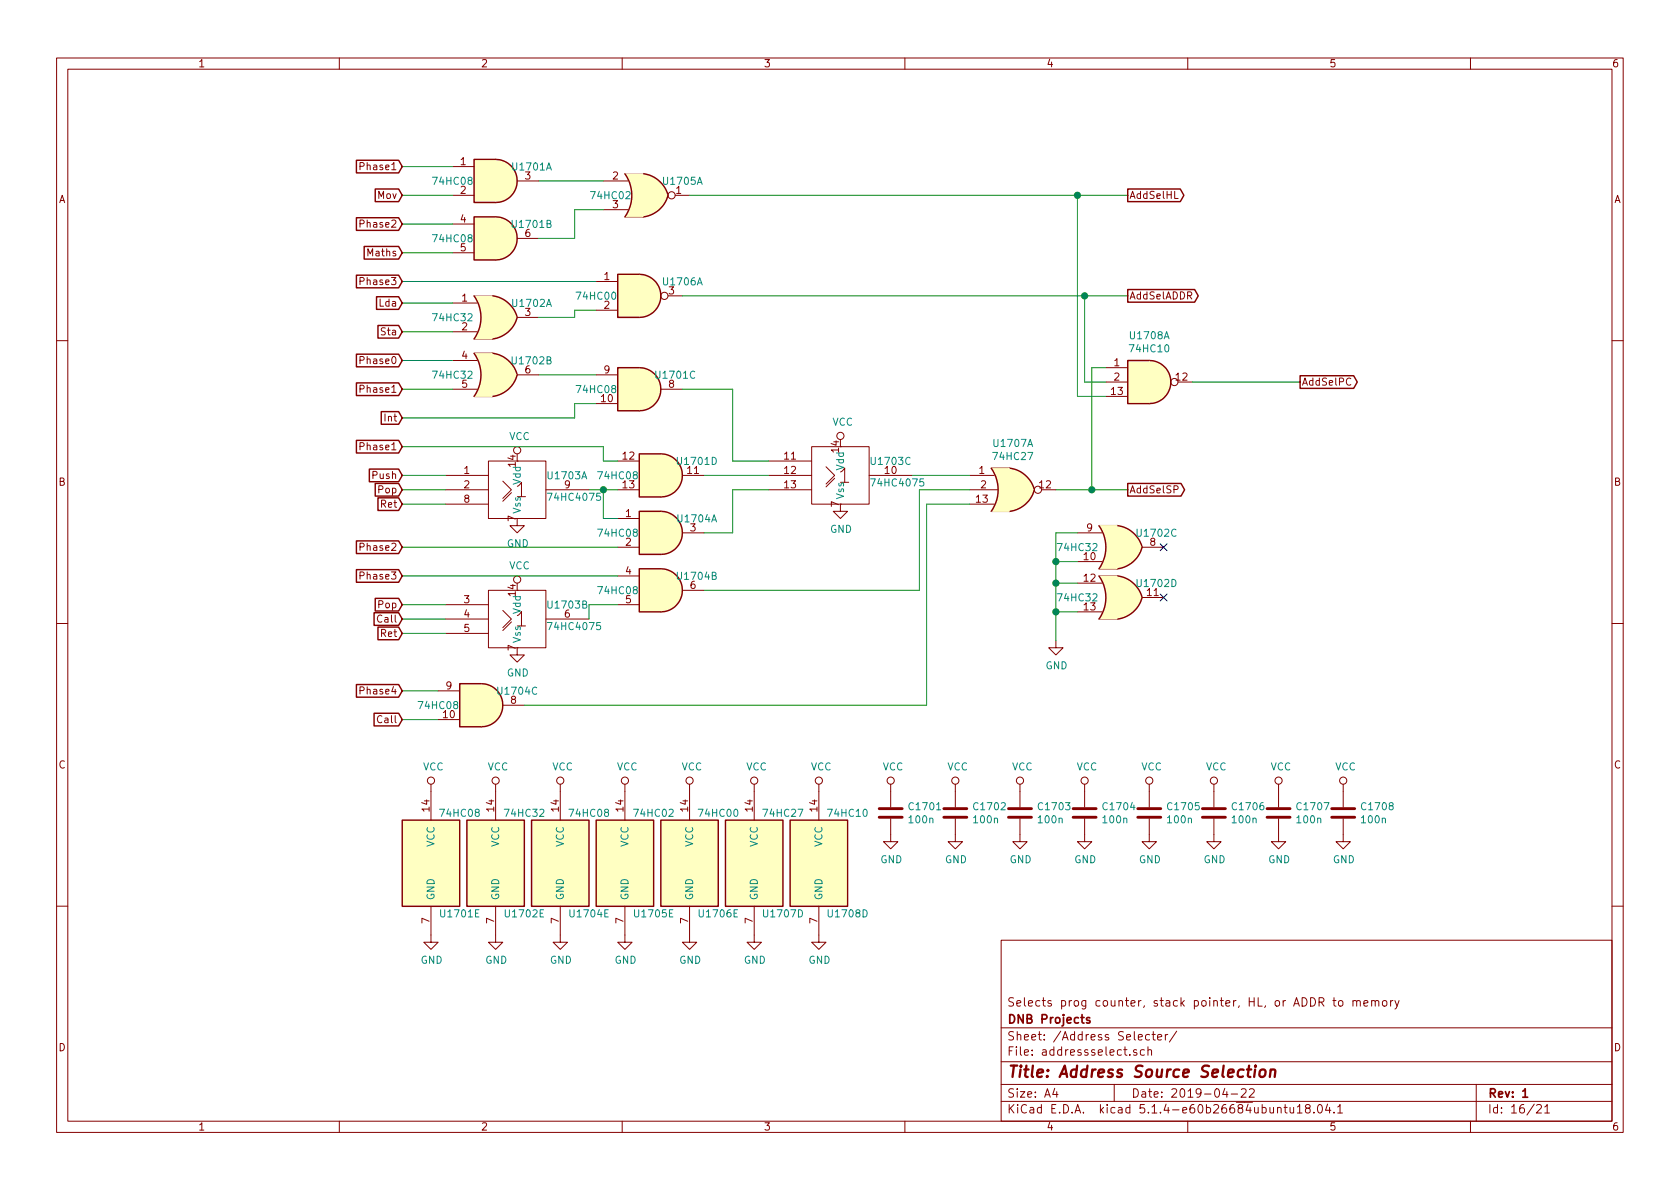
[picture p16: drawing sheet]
EESchema Schematic File Version 4
LIBS:cisc-8-cache
EELAYER 30 0
EELAYER END
$Descr A4 11693 8268
encoding utf-8
Sheet 17 21
Title "Address Source Selection"
Date "2019-04-22"
Rev "1"
Comp "DNB Projects"
Comment1 "Selects prog counter, stack pointer, HL, or ADDR to memory"
Comment2 ""
Comment3 ""
Comment4 ""
$EndDescr
$Comp
L cisc-8-rescue:74LS08-74xx U1701
U 1 1
P 3450 1250
F 0 "U1701" H 3700 1350 50  0000 C CNN
F 1 "74HC08" H 3150 1250 50  0000 C CNN
F 2 "Package_SO:SOIC-14_3.9x8.7mm_P1.27mm" H 3450 1250 50  0001 C CNN
F 3 "http://www.ti.com/lit/gpn/sn74LS08" H 3450 1250 50  0001 C CNN
	1    3450 1250
	1    0    0    -1  
$EndComp
$Comp
L cisc-8-rescue:74LS08-74xx U1701
U 2 1
P 3450 1650
F 0 "U1701" H 3700 1750 50  0000 C CNN
F 1 "74HC08" H 3150 1650 50  0000 C CNN
F 2 "Package_SO:SOIC-14_3.9x8.7mm_P1.27mm" H 3450 1650 50  0001 C CNN
F 3 "http://www.ti.com/lit/gpn/sn74LS08" H 3450 1650 50  0001 C CNN
	2    3450 1650
	1    0    0    -1  
$EndComp
$Comp
L cisc-8-rescue:7402-74xx U1705
U 1 1
P 4500 1350
F 0 "U1705" H 4750 1450 50  0000 C CNN
F 1 "74HC02" H 4250 1350 50  0000 C CNN
F 2 "Package_SO:SOIC-14_3.9x8.7mm_P1.27mm" H 4500 1350 50  0001 C CNN
F 3 "http://www.ti.com/lit/gpn/sn7402" H 4500 1350 50  0001 C CNN
	1    4500 1350
	1    0    0    -1  
$EndComp
$Comp
L cisc-8-rescue:74LS32-74xx U1702
U 1 1
P 3450 2200
F 0 "U1702" H 3700 2300 50  0000 C CNN
F 1 "74HC32" H 3150 2200 50  0000 C CNN
F 2 "Package_SO:SOIC-14_3.9x8.7mm_P1.27mm" H 3450 2200 50  0001 C CNN
F 3 "http://www.ti.com/lit/gpn/sn74LS32" H 3450 2200 50  0001 C CNN
	1    3450 2200
	1    0    0    -1  
$EndComp
$Comp
L cisc-8-rescue:74HC00-74xx U1706
U 1 1
P 4450 2050
F 0 "U1706" H 4750 2150 50  0000 C CNN
F 1 "74HC00" H 4150 2050 50  0000 C CNN
F 2 "Package_SO:SOIC-14_3.9x8.7mm_P1.27mm" H 4450 2050 50  0001 C CNN
F 3 "http://www.ti.com/lit/gpn/sn74hc00" H 4450 2050 50  0001 C CNN
	1    4450 2050
	1    0    0    -1  
$EndComp
$Comp
L cisc-8-rescue:74LS08-74xx U1701
U 3 1
P 4450 2700
F 0 "U1701" H 4700 2800 50  0000 C CNN
F 1 "74HC08" H 4150 2700 50  0000 C CNN
F 2 "Package_SO:SOIC-14_3.9x8.7mm_P1.27mm" H 4450 2700 50  0001 C CNN
F 3 "http://www.ti.com/lit/gpn/sn74LS08" H 4450 2700 50  0001 C CNN
	3    4450 2700
	1    0    0    -1  
$EndComp
$Comp
L cisc-8-rescue:74LS08-74xx U1701
U 4 1
P 4600 3300
F 0 "U1701" H 4850 3400 50  0000 C CNN
F 1 "74HC08" H 4300 3300 50  0000 C CNN
F 2 "Package_SO:SOIC-14_3.9x8.7mm_P1.27mm" H 4600 3300 50  0001 C CNN
F 3 "http://www.ti.com/lit/gpn/sn74LS08" H 4600 3300 50  0001 C CNN
	4    4600 3300
	1    0    0    -1  
$EndComp
$Comp
L cisc-8-rescue:74LS08-74xx U1704
U 1 1
P 4600 3700
F 0 "U1704" H 4850 3800 50  0000 C CNN
F 1 "74HC08" H 4300 3700 50  0000 C CNN
F 2 "Package_SO:SOIC-14_3.9x8.7mm_P1.27mm" H 4600 3700 50  0001 C CNN
F 3 "http://www.ti.com/lit/gpn/sn74LS08" H 4600 3700 50  0001 C CNN
	1    4600 3700
	1    0    0    -1  
$EndComp
$Comp
L cisc-8-rescue:74LS08-74xx U1704
U 2 1
P 4600 4100
F 0 "U1704" H 4850 4200 50  0000 C CNN
F 1 "74HC08" H 4300 4100 50  0000 C CNN
F 2 "Package_SO:SOIC-14_3.9x8.7mm_P1.27mm" H 4600 4100 50  0001 C CNN
F 3 "http://www.ti.com/lit/gpn/sn74LS08" H 4600 4100 50  0001 C CNN
	2    4600 4100
	1    0    0    -1  
$EndComp
$Comp
L cisc-8-rescue:74LS32-74xx U1702
U 2 1
P 3450 2600
F 0 "U1702" H 3700 2700 50  0000 C CNN
F 1 "74HC32" H 3150 2600 50  0000 C CNN
F 2 "Package_SO:SOIC-14_3.9x8.7mm_P1.27mm" H 3450 2600 50  0001 C CNN
F 3 "http://www.ti.com/lit/gpn/sn74LS32" H 3450 2600 50  0001 C CNN
	2    3450 2600
	1    0    0    -1  
$EndComp
$Comp
L cisc-8-rescue:4075-4xxx_IEEE U1703
U 1 1
P 3600 3400
F 0 "U1703" H 3800 3500 50  0000 L CNN
F 1 "74HC4075" H 3800 3350 50  0000 L CNN
F 2 "Package_SO:SOIC-14_3.9x8.7mm_P1.27mm" H 3600 3400 50  0001 C CNN
F 3 "" H 3600 3400 50  0001 C CNN
	1    3600 3400
	1    0    0    -1  
$EndComp
$Comp
L cisc-8-rescue:4075-4xxx_IEEE U1703
U 2 1
P 3600 4300
F 0 "U1703" H 3800 4400 50  0000 L CNN
F 1 "74HC4075" H 3800 4250 50  0000 L CNN
F 2 "Package_SO:SOIC-14_3.9x8.7mm_P1.27mm" H 3600 4300 50  0001 C CNN
F 3 "" H 3600 4300 50  0001 C CNN
	2    3600 4300
	1    0    0    -1  
$EndComp
$Comp
L cisc-8-rescue:4075-4xxx_IEEE U1703
U 3 1
P 5850 3300
F 0 "U1703" H 6050 3400 50  0000 L CNN
F 1 "74HC4075" H 6050 3250 50  0000 L CNN
F 2 "Package_SO:SOIC-14_3.9x8.7mm_P1.27mm" H 5850 3300 50  0001 C CNN
F 3 "" H 5850 3300 50  0001 C CNN
	3    5850 3300
	1    0    0    -1  
$EndComp
$Comp
L cisc-8-rescue:74LS08-74xx U1704
U 3 1
P 3350 4900
F 0 "U1704" H 3600 5000 50  0000 C CNN
F 1 "74HC08" H 3050 4900 50  0000 C CNN
F 2 "Package_SO:SOIC-14_3.9x8.7mm_P1.27mm" H 3350 4900 50  0001 C CNN
F 3 "http://www.ti.com/lit/gpn/sn74LS08" H 3350 4900 50  0001 C CNN
	3    3350 4900
	1    0    0    -1  
$EndComp
$Comp
L cisc-8-rescue:74LS27-74xx U1707
U 1 1
P 7050 3400
F 0 "U1707" H 7050 3725 50  0000 C CNN
F 1 "74HC27" H 7050 3634 50  0000 C CNN
F 2 "Package_SO:SOIC-14_3.9x8.7mm_P1.27mm" H 7050 3400 50  0001 C CNN
F 3 "http://www.ti.com/lit/gpn/sn74LS27" H 7050 3400 50  0001 C CNN
	1    7050 3400
	1    0    0    -1  
$EndComp
$Comp
L cisc-8-rescue:VCC-power #PWR01705
U 1 1
P 3600 3200
F 0 "#PWR01705" H 3600 3050 50  0001 C CNN
F 1 "VCC" H 3617 3373 50  0000 C CNN
F 2 "" H 3600 3200 50  0001 C CNN
F 3 "" H 3600 3200 50  0001 C CNN
	1    3600 3200
	1    0    0    -1  
$EndComp
$Comp
L cisc-8-rescue:VCC-power #PWR01707
U 1 1
P 3600 4100
F 0 "#PWR01707" H 3600 3950 50  0001 C CNN
F 1 "VCC" H 3617 4273 50  0000 C CNN
F 2 "" H 3600 4100 50  0001 C CNN
F 3 "" H 3600 4100 50  0001 C CNN
	1    3600 4100
	1    0    0    -1  
$EndComp
$Comp
L cisc-8-rescue:VCC-power #PWR01717
U 1 1
P 5850 3100
F 0 "#PWR01717" H 5850 2950 50  0001 C CNN
F 1 "VCC" H 5867 3273 50  0000 C CNN
F 2 "" H 5850 3100 50  0001 C CNN
F 3 "" H 5850 3100 50  0001 C CNN
	1    5850 3100
	1    0    0    -1  
$EndComp
$Comp
L cisc-8-rescue:GND-power #PWR01718
U 1 1
P 5850 3500
F 0 "#PWR01718" H 5850 3250 50  0001 C CNN
F 1 "GND" H 5855 3327 50  0000 C CNN
F 2 "" H 5850 3500 50  0001 C CNN
F 3 "" H 5850 3500 50  0001 C CNN
	1    5850 3500
	1    0    0    -1  
$EndComp
$Comp
L cisc-8-rescue:GND-power #PWR01706
U 1 1
P 3600 3600
F 0 "#PWR01706" H 3600 3350 50  0001 C CNN
F 1 "GND" H 3605 3427 50  0000 C CNN
F 2 "" H 3600 3600 50  0001 C CNN
F 3 "" H 3600 3600 50  0001 C CNN
	1    3600 3600
	1    0    0    -1  
$EndComp
$Comp
L cisc-8-rescue:GND-power #PWR01708
U 1 1
P 3600 4500
F 0 "#PWR01708" H 3600 4250 50  0001 C CNN
F 1 "GND" H 3605 4327 50  0000 C CNN
F 2 "" H 3600 4500 50  0001 C CNN
F 3 "" H 3600 4500 50  0001 C CNN
	1    3600 4500
	1    0    0    -1  
$EndComp
Text GLabel 2800 1150 0    50   Input ~ 0
Phase1
Text GLabel 2800 1350 0    50   Input ~ 0
Mov
Text GLabel 2800 1550 0    50   Input ~ 0
Phase2
Text GLabel 2800 1750 0    50   Input ~ 0
Maths
Text GLabel 2800 1950 0    50   Input ~ 0
Phase3
Text GLabel 2800 2100 0    50   Input ~ 0
Lda
Text GLabel 2800 2300 0    50   Input ~ 0
Sta
Wire Wire Line
	2800 1150 3150 1150
Wire Wire Line
	3150 1350 2800 1350
Wire Wire Line
	3150 1550 2800 1550
Wire Wire Line
	3150 1750 2800 1750
Wire Wire Line
	3750 1250 4200 1250
Wire Wire Line
	3750 1650 4000 1650
Wire Wire Line
	4000 1650 4000 1450
Wire Wire Line
	4000 1450 4200 1450
Wire Wire Line
	2800 1950 4150 1950
Wire Wire Line
	2800 2100 3150 2100
Wire Wire Line
	2800 2300 3150 2300
Wire Wire Line
	3750 2200 4000 2200
Wire Wire Line
	4000 2200 4000 2150
Wire Wire Line
	4000 2150 4150 2150
Text GLabel 2800 2500 0    50   Input ~ 0
Phase0
Text GLabel 2800 2700 0    50   Input ~ 0
Phase1
Wire Wire Line
	2800 2500 3150 2500
Wire Wire Line
	2800 2700 3150 2700
Wire Wire Line
	3750 2600 4150 2600
Text GLabel 2800 2900 0    50   Input ~ 0
Int
Wire Wire Line
	2800 2900 4000 2900
Wire Wire Line
	4000 2900 4000 2800
Wire Wire Line
	4000 2800 4150 2800
Text GLabel 2800 3100 0    50   Input ~ 0
Phase1
Text GLabel 2800 3300 0    50   Input ~ 0
Push
Text GLabel 2800 3400 0    50   Input ~ 0
Pop
Text GLabel 2800 3500 0    50   Input ~ 0
Ret
Wire Wire Line
	2800 3100 4200 3100
Wire Wire Line
	4200 3100 4200 3200
Wire Wire Line
	4200 3200 4300 3200
Wire Wire Line
	2800 3500 3100 3500
Wire Wire Line
	2800 3400 3100 3400
Wire Wire Line
	2800 3300 3100 3300
Wire Wire Line
	4300 3400 4200 3400
Text GLabel 2800 3800 0    50   Input ~ 0
Phase2
Wire Wire Line
	4300 3600 4200 3600
Wire Wire Line
	2800 3800 4300 3800
Text GLabel 2800 4200 0    50   Input ~ 0
Pop
Text GLabel 2800 4300 0    50   Input ~ 0
Call
Text GLabel 2800 4400 0    50   Input ~ 0
Ret
Text GLabel 2800 4000 0    50   Input ~ 0
Phase3
Wire Wire Line
	2800 4000 4300 4000
Wire Wire Line
	4300 4200 4100 4200
Wire Wire Line
	4100 4200 4100 4300
Wire Wire Line
	3100 4200 2800 4200
Wire Wire Line
	3100 4300 2800 4300
Wire Wire Line
	3100 4400 2800 4400
Text GLabel 2800 4800 0    50   Input ~ 0
Phase4
Text GLabel 2800 5000 0    50   Input ~ 0
Call
Wire Wire Line
	2800 4800 3050 4800
Wire Wire Line
	3050 5000 2800 5000
Wire Wire Line
	4900 3300 5350 3300
Wire Wire Line
	5350 3200 5100 3200
Wire Wire Line
	5100 3200 5100 2700
Wire Wire Line
	5100 2700 4750 2700
Wire Wire Line
	5350 3400 5100 3400
Wire Wire Line
	5100 3400 5100 3700
Wire Wire Line
	5100 3700 4900 3700
Wire Wire Line
	6750 3300 6350 3300
Wire Wire Line
	6750 3400 6400 3400
Wire Wire Line
	6400 3400 6400 4100
Wire Wire Line
	6400 4100 4900 4100
Wire Wire Line
	6750 3500 6450 3500
Wire Wire Line
	6450 3500 6450 4900
Wire Wire Line
	6450 4900 3650 4900
Text GLabel 7850 1350 2    50   Output ~ 0
AddSelHL
Text GLabel 7850 2050 2    50   Output ~ 0
AddSelADDR
Wire Wire Line
	4200 3600 4200 3400
Connection ~ 4200 3400
Wire Wire Line
	4200 3400 4100 3400
Text GLabel 7850 3400 2    50   Output ~ 0
AddSelSP
Wire Wire Line
	7850 1350 7500 1350
Wire Wire Line
	7850 2050 7550 2050
Wire Wire Line
	7850 3400 7600 3400
Wire Wire Line
	7700 2550 7600 2550
Wire Wire Line
	7600 2550 7600 3400
Connection ~ 7600 3400
Wire Wire Line
	7600 3400 7350 3400
Wire Wire Line
	7700 2650 7550 2650
Wire Wire Line
	7550 2650 7550 2050
Connection ~ 7550 2050
Wire Wire Line
	7550 2050 4750 2050
Wire Wire Line
	7700 2750 7500 2750
Wire Wire Line
	7500 2750 7500 1350
Connection ~ 7500 1350
Wire Wire Line
	7500 1350 4800 1350
Text GLabel 9050 2650 2    50   Output ~ 0
AddSelPC
Wire Wire Line
	8300 2650 9050 2650
$Comp
L cisc-8-rescue:74LS10-74xx U1708
U 1 1
P 8000 2650
F 0 "U1708" H 8000 2975 50  0000 C CNN
F 1 "74HC10" H 8000 2884 50  0000 C CNN
F 2 "Package_SO:SOIC-14_3.9x8.7mm_P1.27mm" H 8000 2650 50  0001 C CNN
F 3 "http://www.ti.com/lit/gpn/sn74LS10" H 8000 2650 50  0001 C CNN
	1    8000 2650
	1    0    0    -1  
$EndComp
$Comp
L cisc-8-rescue:74LS08-74xx U1701
U 5 1
P 3000 6000
F 0 "U1701" H 3200 5650 50  0000 C CNN
F 1 "74HC08" H 3200 6350 50  0000 C CNN
F 2 "Package_SO:SOIC-14_3.9x8.7mm_P1.27mm" H 3000 6000 50  0001 C CNN
F 3 "http://www.ti.com/lit/gpn/sn74LS08" H 3000 6000 50  0001 C CNN
	5    3000 6000
	1    0    0    -1  
$EndComp
$Comp
L cisc-8-rescue:74LS32-74xx U1702
U 5 1
P 3450 6000
F 0 "U1702" H 3650 5650 50  0000 C CNN
F 1 "74HC32" H 3650 6350 50  0000 C CNN
F 2 "Package_SO:SOIC-14_3.9x8.7mm_P1.27mm" H 3450 6000 50  0001 C CNN
F 3 "http://www.ti.com/lit/gpn/sn74LS32" H 3450 6000 50  0001 C CNN
	5    3450 6000
	1    0    0    -1  
$EndComp
$Comp
L cisc-8-rescue:7402-74xx U1705
U 5 1
P 4350 6000
F 0 "U1705" H 4550 5650 50  0000 C CNN
F 1 "74HC02" H 4550 6350 50  0000 C CNN
F 2 "Package_SO:SOIC-14_3.9x8.7mm_P1.27mm" H 4350 6000 50  0001 C CNN
F 3 "http://www.ti.com/lit/gpn/sn7402" H 4350 6000 50  0001 C CNN
	5    4350 6000
	1    0    0    -1  
$EndComp
$Comp
L cisc-8-rescue:VCC-power #PWR01701
U 1 1
P 3000 5500
F 0 "#PWR01701" H 3000 5350 50  0001 C CNN
F 1 "VCC" H 3017 5673 50  0000 C CNN
F 2 "" H 3000 5500 50  0001 C CNN
F 3 "" H 3000 5500 50  0001 C CNN
	1    3000 5500
	1    0    0    -1  
$EndComp
$Comp
L cisc-8-rescue:VCC-power #PWR01703
U 1 1
P 3450 5500
F 0 "#PWR01703" H 3450 5350 50  0001 C CNN
F 1 "VCC" H 3467 5673 50  0000 C CNN
F 2 "" H 3450 5500 50  0001 C CNN
F 3 "" H 3450 5500 50  0001 C CNN
	1    3450 5500
	1    0    0    -1  
$EndComp
$Comp
L cisc-8-rescue:VCC-power #PWR01709
U 1 1
P 4350 5500
F 0 "#PWR01709" H 4350 5350 50  0001 C CNN
F 1 "VCC" H 4367 5673 50  0000 C CNN
F 2 "" H 4350 5500 50  0001 C CNN
F 3 "" H 4350 5500 50  0001 C CNN
	1    4350 5500
	1    0    0    -1  
$EndComp
$Comp
L cisc-8-rescue:VCC-power #PWR01711
U 1 1
P 3900 5500
F 0 "#PWR01711" H 3900 5350 50  0001 C CNN
F 1 "VCC" H 3917 5673 50  0000 C CNN
F 2 "" H 3900 5500 50  0001 C CNN
F 3 "" H 3900 5500 50  0001 C CNN
	1    3900 5500
	1    0    0    -1  
$EndComp
$Comp
L cisc-8-rescue:VCC-power #PWR01713
U 1 1
P 5250 5500
F 0 "#PWR01713" H 5250 5350 50  0001 C CNN
F 1 "VCC" H 5267 5673 50  0000 C CNN
F 2 "" H 5250 5500 50  0001 C CNN
F 3 "" H 5250 5500 50  0001 C CNN
	1    5250 5500
	1    0    0    -1  
$EndComp
$Comp
L cisc-8-rescue:VCC-power #PWR01715
U 1 1
P 5700 5500
F 0 "#PWR01715" H 5700 5350 50  0001 C CNN
F 1 "VCC" H 5717 5673 50  0000 C CNN
F 2 "" H 5700 5500 50  0001 C CNN
F 3 "" H 5700 5500 50  0001 C CNN
	1    5700 5500
	1    0    0    -1  
$EndComp
$Comp
L cisc-8-rescue:GND-power #PWR01702
U 1 1
P 3000 6500
F 0 "#PWR01702" H 3000 6250 50  0001 C CNN
F 1 "GND" H 3005 6327 50  0000 C CNN
F 2 "" H 3000 6500 50  0001 C CNN
F 3 "" H 3000 6500 50  0001 C CNN
	1    3000 6500
	1    0    0    -1  
$EndComp
$Comp
L cisc-8-rescue:GND-power #PWR01704
U 1 1
P 3450 6500
F 0 "#PWR01704" H 3450 6250 50  0001 C CNN
F 1 "GND" H 3455 6327 50  0000 C CNN
F 2 "" H 3450 6500 50  0001 C CNN
F 3 "" H 3450 6500 50  0001 C CNN
	1    3450 6500
	1    0    0    -1  
$EndComp
$Comp
L cisc-8-rescue:GND-power #PWR01710
U 1 1
P 4350 6500
F 0 "#PWR01710" H 4350 6250 50  0001 C CNN
F 1 "GND" H 4355 6327 50  0000 C CNN
F 2 "" H 4350 6500 50  0001 C CNN
F 3 "" H 4350 6500 50  0001 C CNN
	1    4350 6500
	1    0    0    -1  
$EndComp
$Comp
L cisc-8-rescue:GND-power #PWR01712
U 1 1
P 3900 6500
F 0 "#PWR01712" H 3900 6250 50  0001 C CNN
F 1 "GND" H 3905 6327 50  0000 C CNN
F 2 "" H 3900 6500 50  0001 C CNN
F 3 "" H 3900 6500 50  0001 C CNN
	1    3900 6500
	1    0    0    -1  
$EndComp
$Comp
L cisc-8-rescue:GND-power #PWR01714
U 1 1
P 5250 6500
F 0 "#PWR01714" H 5250 6250 50  0001 C CNN
F 1 "GND" H 5255 6327 50  0000 C CNN
F 2 "" H 5250 6500 50  0001 C CNN
F 3 "" H 5250 6500 50  0001 C CNN
	1    5250 6500
	1    0    0    -1  
$EndComp
$Comp
L cisc-8-rescue:GND-power #PWR01716
U 1 1
P 5700 6500
F 0 "#PWR01716" H 5700 6250 50  0001 C CNN
F 1 "GND" H 5705 6327 50  0000 C CNN
F 2 "" H 5700 6500 50  0001 C CNN
F 3 "" H 5700 6500 50  0001 C CNN
	1    5700 6500
	1    0    0    -1  
$EndComp
$Comp
L cisc-8-rescue:C-Device C?
U 1 1
P 6200 5650
AR Path="/5D6667D6" Ref="C?"  Part="1" 
AR Path="/5C743CDA/5D6667D6" Ref="C?"  Part="1" 
AR Path="/5CD0322B/5D6667D6" Ref="C?"  Part="1" 
AR Path="/5DB6DFF1/5D6667D6" Ref="C?"  Part="1" 
AR Path="/5EA24B56/5D6667D6" Ref="C1701"  Part="1" 
F 0 "C1701" H 6315 5696 50  0000 L CNN
F 1 "100n" H 6315 5605 50  0000 L CNN
F 2 "Capacitor_SMD:C_0603_1608Metric" H 6238 5500 50  0001 C CNN
F 3 "~" H 6200 5650 50  0001 C CNN
	1    6200 5650
	1    0    0    -1  
$EndComp
$Comp
L cisc-8-rescue:VCC-power #PWR?
U 1 1
P 6200 5500
AR Path="/5D6667DD" Ref="#PWR?"  Part="1" 
AR Path="/5C743CDA/5D6667DD" Ref="#PWR?"  Part="1" 
AR Path="/5CD0322B/5D6667DD" Ref="#PWR?"  Part="1" 
AR Path="/5DB6DFF1/5D6667DD" Ref="#PWR?"  Part="1" 
AR Path="/5EA24B56/5D6667DD" Ref="#PWR01719"  Part="1" 
F 0 "#PWR01719" H 6200 5350 50  0001 C CNN
F 1 "VCC" H 6217 5673 50  0000 C CNN
F 2 "" H 6200 5500 50  0001 C CNN
F 3 "" H 6200 5500 50  0001 C CNN
	1    6200 5500
	1    0    0    -1  
$EndComp
$Comp
L cisc-8-rescue:GND-power #PWR?
U 1 1
P 6200 5800
AR Path="/5D6667E3" Ref="#PWR?"  Part="1" 
AR Path="/5C743CDA/5D6667E3" Ref="#PWR?"  Part="1" 
AR Path="/5CD0322B/5D6667E3" Ref="#PWR?"  Part="1" 
AR Path="/5DB6DFF1/5D6667E3" Ref="#PWR?"  Part="1" 
AR Path="/5EA24B56/5D6667E3" Ref="#PWR01720"  Part="1" 
F 0 "#PWR01720" H 6200 5550 50  0001 C CNN
F 1 "GND" H 6205 5627 50  0000 C CNN
F 2 "" H 6200 5800 50  0001 C CNN
F 3 "" H 6200 5800 50  0001 C CNN
	1    6200 5800
	1    0    0    -1  
$EndComp
$Comp
L cisc-8-rescue:C-Device C?
U 1 1
P 6650 5650
AR Path="/5D667D12" Ref="C?"  Part="1" 
AR Path="/5C743CDA/5D667D12" Ref="C?"  Part="1" 
AR Path="/5CD0322B/5D667D12" Ref="C?"  Part="1" 
AR Path="/5DB6DFF1/5D667D12" Ref="C?"  Part="1" 
AR Path="/5EA24B56/5D667D12" Ref="C1702"  Part="1" 
F 0 "C1702" H 6765 5696 50  0000 L CNN
F 1 "100n" H 6765 5605 50  0000 L CNN
F 2 "Capacitor_SMD:C_0603_1608Metric" H 6688 5500 50  0001 C CNN
F 3 "~" H 6650 5650 50  0001 C CNN
	1    6650 5650
	1    0    0    -1  
$EndComp
$Comp
L cisc-8-rescue:VCC-power #PWR?
U 1 1
P 6650 5500
AR Path="/5D667D19" Ref="#PWR?"  Part="1" 
AR Path="/5C743CDA/5D667D19" Ref="#PWR?"  Part="1" 
AR Path="/5CD0322B/5D667D19" Ref="#PWR?"  Part="1" 
AR Path="/5DB6DFF1/5D667D19" Ref="#PWR?"  Part="1" 
AR Path="/5EA24B56/5D667D19" Ref="#PWR01721"  Part="1" 
F 0 "#PWR01721" H 6650 5350 50  0001 C CNN
F 1 "VCC" H 6667 5673 50  0000 C CNN
F 2 "" H 6650 5500 50  0001 C CNN
F 3 "" H 6650 5500 50  0001 C CNN
	1    6650 5500
	1    0    0    -1  
$EndComp
$Comp
L cisc-8-rescue:GND-power #PWR?
U 1 1
P 6650 5800
AR Path="/5D667D1F" Ref="#PWR?"  Part="1" 
AR Path="/5C743CDA/5D667D1F" Ref="#PWR?"  Part="1" 
AR Path="/5CD0322B/5D667D1F" Ref="#PWR?"  Part="1" 
AR Path="/5DB6DFF1/5D667D1F" Ref="#PWR?"  Part="1" 
AR Path="/5EA24B56/5D667D1F" Ref="#PWR01722"  Part="1" 
F 0 "#PWR01722" H 6650 5550 50  0001 C CNN
F 1 "GND" H 6655 5627 50  0000 C CNN
F 2 "" H 6650 5800 50  0001 C CNN
F 3 "" H 6650 5800 50  0001 C CNN
	1    6650 5800
	1    0    0    -1  
$EndComp
$Comp
L cisc-8-rescue:C-Device C?
U 1 1
P 7100 5650
AR Path="/5D6691DE" Ref="C?"  Part="1" 
AR Path="/5C743CDA/5D6691DE" Ref="C?"  Part="1" 
AR Path="/5CD0322B/5D6691DE" Ref="C?"  Part="1" 
AR Path="/5DB6DFF1/5D6691DE" Ref="C?"  Part="1" 
AR Path="/5EA24B56/5D6691DE" Ref="C1703"  Part="1" 
F 0 "C1703" H 7215 5696 50  0000 L CNN
F 1 "100n" H 7215 5605 50  0000 L CNN
F 2 "Capacitor_SMD:C_0603_1608Metric" H 7138 5500 50  0001 C CNN
F 3 "~" H 7100 5650 50  0001 C CNN
	1    7100 5650
	1    0    0    -1  
$EndComp
$Comp
L cisc-8-rescue:VCC-power #PWR?
U 1 1
P 7100 5500
AR Path="/5D6691E5" Ref="#PWR?"  Part="1" 
AR Path="/5C743CDA/5D6691E5" Ref="#PWR?"  Part="1" 
AR Path="/5CD0322B/5D6691E5" Ref="#PWR?"  Part="1" 
AR Path="/5DB6DFF1/5D6691E5" Ref="#PWR?"  Part="1" 
AR Path="/5EA24B56/5D6691E5" Ref="#PWR01723"  Part="1" 
F 0 "#PWR01723" H 7100 5350 50  0001 C CNN
F 1 "VCC" H 7117 5673 50  0000 C CNN
F 2 "" H 7100 5500 50  0001 C CNN
F 3 "" H 7100 5500 50  0001 C CNN
	1    7100 5500
	1    0    0    -1  
$EndComp
$Comp
L cisc-8-rescue:GND-power #PWR?
U 1 1
P 7100 5800
AR Path="/5D6691EB" Ref="#PWR?"  Part="1" 
AR Path="/5C743CDA/5D6691EB" Ref="#PWR?"  Part="1" 
AR Path="/5CD0322B/5D6691EB" Ref="#PWR?"  Part="1" 
AR Path="/5DB6DFF1/5D6691EB" Ref="#PWR?"  Part="1" 
AR Path="/5EA24B56/5D6691EB" Ref="#PWR01724"  Part="1" 
F 0 "#PWR01724" H 7100 5550 50  0001 C CNN
F 1 "GND" H 7105 5627 50  0000 C CNN
F 2 "" H 7100 5800 50  0001 C CNN
F 3 "" H 7100 5800 50  0001 C CNN
	1    7100 5800
	1    0    0    -1  
$EndComp
$Comp
L cisc-8-rescue:C-Device C?
U 1 1
P 7550 5650
AR Path="/5D66BB97" Ref="C?"  Part="1" 
AR Path="/5C743CDA/5D66BB97" Ref="C?"  Part="1" 
AR Path="/5CD0322B/5D66BB97" Ref="C?"  Part="1" 
AR Path="/5DB6DFF1/5D66BB97" Ref="C?"  Part="1" 
AR Path="/5EA24B56/5D66BB97" Ref="C1704"  Part="1" 
F 0 "C1704" H 7665 5696 50  0000 L CNN
F 1 "100n" H 7665 5605 50  0000 L CNN
F 2 "Capacitor_SMD:C_0603_1608Metric" H 7588 5500 50  0001 C CNN
F 3 "~" H 7550 5650 50  0001 C CNN
	1    7550 5650
	1    0    0    -1  
$EndComp
$Comp
L cisc-8-rescue:VCC-power #PWR?
U 1 1
P 7550 5500
AR Path="/5D66BB9E" Ref="#PWR?"  Part="1" 
AR Path="/5C743CDA/5D66BB9E" Ref="#PWR?"  Part="1" 
AR Path="/5CD0322B/5D66BB9E" Ref="#PWR?"  Part="1" 
AR Path="/5DB6DFF1/5D66BB9E" Ref="#PWR?"  Part="1" 
AR Path="/5EA24B56/5D66BB9E" Ref="#PWR01725"  Part="1" 
F 0 "#PWR01725" H 7550 5350 50  0001 C CNN
F 1 "VCC" H 7567 5673 50  0000 C CNN
F 2 "" H 7550 5500 50  0001 C CNN
F 3 "" H 7550 5500 50  0001 C CNN
	1    7550 5500
	1    0    0    -1  
$EndComp
$Comp
L cisc-8-rescue:GND-power #PWR?
U 1 1
P 7550 5800
AR Path="/5D66BBA4" Ref="#PWR?"  Part="1" 
AR Path="/5C743CDA/5D66BBA4" Ref="#PWR?"  Part="1" 
AR Path="/5CD0322B/5D66BBA4" Ref="#PWR?"  Part="1" 
AR Path="/5DB6DFF1/5D66BBA4" Ref="#PWR?"  Part="1" 
AR Path="/5EA24B56/5D66BBA4" Ref="#PWR01726"  Part="1" 
F 0 "#PWR01726" H 7550 5550 50  0001 C CNN
F 1 "GND" H 7555 5627 50  0000 C CNN
F 2 "" H 7550 5800 50  0001 C CNN
F 3 "" H 7550 5800 50  0001 C CNN
	1    7550 5800
	1    0    0    -1  
$EndComp
$Comp
L cisc-8-rescue:C-Device C?
U 1 1
P 8000 5650
AR Path="/5D66D069" Ref="C?"  Part="1" 
AR Path="/5C743CDA/5D66D069" Ref="C?"  Part="1" 
AR Path="/5CD0322B/5D66D069" Ref="C?"  Part="1" 
AR Path="/5DB6DFF1/5D66D069" Ref="C?"  Part="1" 
AR Path="/5EA24B56/5D66D069" Ref="C1705"  Part="1" 
F 0 "C1705" H 8115 5696 50  0000 L CNN
F 1 "100n" H 8115 5605 50  0000 L CNN
F 2 "Capacitor_SMD:C_0603_1608Metric" H 8038 5500 50  0001 C CNN
F 3 "~" H 8000 5650 50  0001 C CNN
	1    8000 5650
	1    0    0    -1  
$EndComp
$Comp
L cisc-8-rescue:VCC-power #PWR?
U 1 1
P 8000 5500
AR Path="/5D66D070" Ref="#PWR?"  Part="1" 
AR Path="/5C743CDA/5D66D070" Ref="#PWR?"  Part="1" 
AR Path="/5CD0322B/5D66D070" Ref="#PWR?"  Part="1" 
AR Path="/5DB6DFF1/5D66D070" Ref="#PWR?"  Part="1" 
AR Path="/5EA24B56/5D66D070" Ref="#PWR01727"  Part="1" 
F 0 "#PWR01727" H 8000 5350 50  0001 C CNN
F 1 "VCC" H 8017 5673 50  0000 C CNN
F 2 "" H 8000 5500 50  0001 C CNN
F 3 "" H 8000 5500 50  0001 C CNN
	1    8000 5500
	1    0    0    -1  
$EndComp
$Comp
L cisc-8-rescue:GND-power #PWR?
U 1 1
P 8000 5800
AR Path="/5D66D076" Ref="#PWR?"  Part="1" 
AR Path="/5C743CDA/5D66D076" Ref="#PWR?"  Part="1" 
AR Path="/5CD0322B/5D66D076" Ref="#PWR?"  Part="1" 
AR Path="/5DB6DFF1/5D66D076" Ref="#PWR?"  Part="1" 
AR Path="/5EA24B56/5D66D076" Ref="#PWR01728"  Part="1" 
F 0 "#PWR01728" H 8000 5550 50  0001 C CNN
F 1 "GND" H 8005 5627 50  0000 C CNN
F 2 "" H 8000 5800 50  0001 C CNN
F 3 "" H 8000 5800 50  0001 C CNN
	1    8000 5800
	1    0    0    -1  
$EndComp
$Comp
L cisc-8-rescue:C-Device C?
U 1 1
P 8450 5650
AR Path="/5D66E543" Ref="C?"  Part="1" 
AR Path="/5C743CDA/5D66E543" Ref="C?"  Part="1" 
AR Path="/5CD0322B/5D66E543" Ref="C?"  Part="1" 
AR Path="/5DB6DFF1/5D66E543" Ref="C?"  Part="1" 
AR Path="/5EA24B56/5D66E543" Ref="C1706"  Part="1" 
F 0 "C1706" H 8565 5696 50  0000 L CNN
F 1 "100n" H 8565 5605 50  0000 L CNN
F 2 "Capacitor_SMD:C_0603_1608Metric" H 8488 5500 50  0001 C CNN
F 3 "~" H 8450 5650 50  0001 C CNN
	1    8450 5650
	1    0    0    -1  
$EndComp
$Comp
L cisc-8-rescue:VCC-power #PWR?
U 1 1
P 8450 5500
AR Path="/5D66E54A" Ref="#PWR?"  Part="1" 
AR Path="/5C743CDA/5D66E54A" Ref="#PWR?"  Part="1" 
AR Path="/5CD0322B/5D66E54A" Ref="#PWR?"  Part="1" 
AR Path="/5DB6DFF1/5D66E54A" Ref="#PWR?"  Part="1" 
AR Path="/5EA24B56/5D66E54A" Ref="#PWR01729"  Part="1" 
F 0 "#PWR01729" H 8450 5350 50  0001 C CNN
F 1 "VCC" H 8467 5673 50  0000 C CNN
F 2 "" H 8450 5500 50  0001 C CNN
F 3 "" H 8450 5500 50  0001 C CNN
	1    8450 5500
	1    0    0    -1  
$EndComp
$Comp
L cisc-8-rescue:GND-power #PWR?
U 1 1
P 8450 5800
AR Path="/5D66E550" Ref="#PWR?"  Part="1" 
AR Path="/5C743CDA/5D66E550" Ref="#PWR?"  Part="1" 
AR Path="/5CD0322B/5D66E550" Ref="#PWR?"  Part="1" 
AR Path="/5DB6DFF1/5D66E550" Ref="#PWR?"  Part="1" 
AR Path="/5EA24B56/5D66E550" Ref="#PWR01730"  Part="1" 
F 0 "#PWR01730" H 8450 5550 50  0001 C CNN
F 1 "GND" H 8455 5627 50  0000 C CNN
F 2 "" H 8450 5800 50  0001 C CNN
F 3 "" H 8450 5800 50  0001 C CNN
	1    8450 5800
	1    0    0    -1  
$EndComp
$Comp
L cisc-8-rescue:C-Device C?
U 1 1
P 8900 5650
AR Path="/5D676363" Ref="C?"  Part="1" 
AR Path="/5C743CDA/5D676363" Ref="C?"  Part="1" 
AR Path="/5CD0322B/5D676363" Ref="C?"  Part="1" 
AR Path="/5DB6DFF1/5D676363" Ref="C?"  Part="1" 
AR Path="/5EA24B56/5D676363" Ref="C1707"  Part="1" 
F 0 "C1707" H 9015 5696 50  0000 L CNN
F 1 "100n" H 9015 5605 50  0000 L CNN
F 2 "Capacitor_SMD:C_0603_1608Metric" H 8938 5500 50  0001 C CNN
F 3 "~" H 8900 5650 50  0001 C CNN
	1    8900 5650
	1    0    0    -1  
$EndComp
$Comp
L cisc-8-rescue:VCC-power #PWR?
U 1 1
P 8900 5500
AR Path="/5D67636A" Ref="#PWR?"  Part="1" 
AR Path="/5C743CDA/5D67636A" Ref="#PWR?"  Part="1" 
AR Path="/5CD0322B/5D67636A" Ref="#PWR?"  Part="1" 
AR Path="/5DB6DFF1/5D67636A" Ref="#PWR?"  Part="1" 
AR Path="/5EA24B56/5D67636A" Ref="#PWR01731"  Part="1" 
F 0 "#PWR01731" H 8900 5350 50  0001 C CNN
F 1 "VCC" H 8917 5673 50  0000 C CNN
F 2 "" H 8900 5500 50  0001 C CNN
F 3 "" H 8900 5500 50  0001 C CNN
	1    8900 5500
	1    0    0    -1  
$EndComp
$Comp
L cisc-8-rescue:GND-power #PWR?
U 1 1
P 8900 5800
AR Path="/5D676370" Ref="#PWR?"  Part="1" 
AR Path="/5C743CDA/5D676370" Ref="#PWR?"  Part="1" 
AR Path="/5CD0322B/5D676370" Ref="#PWR?"  Part="1" 
AR Path="/5DB6DFF1/5D676370" Ref="#PWR?"  Part="1" 
AR Path="/5EA24B56/5D676370" Ref="#PWR01732"  Part="1" 
F 0 "#PWR01732" H 8900 5550 50  0001 C CNN
F 1 "GND" H 8905 5627 50  0000 C CNN
F 2 "" H 8900 5800 50  0001 C CNN
F 3 "" H 8900 5800 50  0001 C CNN
	1    8900 5800
	1    0    0    -1  
$EndComp
$Comp
L cisc-8-rescue:74LS08-74xx U1704
U 5 1
P 3900 6000
F 0 "U1704" H 4100 5650 50  0000 C CNN
F 1 "74HC08" H 4100 6350 50  0000 C CNN
F 2 "Package_SO:SOIC-14_3.9x8.7mm_P1.27mm" H 3900 6000 50  0001 C CNN
F 3 "http://www.ti.com/lit/gpn/sn74LS08" H 3900 6000 50  0001 C CNN
	5    3900 6000
	1    0    0    -1  
$EndComp
$Comp
L cisc-8-rescue:74HC00-74xx U1706
U 5 1
P 4800 6000
F 0 "U1706" H 5000 5650 50  0000 C CNN
F 1 "74HC00" H 5000 6350 50  0000 C CNN
F 2 "Package_SO:SOIC-14_3.9x8.7mm_P1.27mm" H 4800 6000 50  0001 C CNN
F 3 "http://www.ti.com/lit/gpn/sn74hc00" H 4800 6000 50  0001 C CNN
	5    4800 6000
	1    0    0    -1  
$EndComp
$Comp
L cisc-8-rescue:VCC-power #PWR0107
U 1 1
P 4800 5500
F 0 "#PWR0107" H 4800 5350 50  0001 C CNN
F 1 "VCC" H 4817 5673 50  0000 C CNN
F 2 "" H 4800 5500 50  0001 C CNN
F 3 "" H 4800 5500 50  0001 C CNN
	1    4800 5500
	1    0    0    -1  
$EndComp
$Comp
L cisc-8-rescue:GND-power #PWR0109
U 1 1
P 4800 6500
F 0 "#PWR0109" H 4800 6250 50  0001 C CNN
F 1 "GND" H 4805 6327 50  0000 C CNN
F 2 "" H 4800 6500 50  0001 C CNN
F 3 "" H 4800 6500 50  0001 C CNN
	1    4800 6500
	1    0    0    -1  
$EndComp
$Comp
L cisc-8-rescue:C-Device C?
U 1 1
P 9350 5650
AR Path="/5ECAD5F2" Ref="C?"  Part="1" 
AR Path="/5C743CDA/5ECAD5F2" Ref="C?"  Part="1" 
AR Path="/5CD0322B/5ECAD5F2" Ref="C?"  Part="1" 
AR Path="/5DB6DFF1/5ECAD5F2" Ref="C?"  Part="1" 
AR Path="/5EA24B56/5ECAD5F2" Ref="C1708"  Part="1" 
F 0 "C1708" H 9465 5696 50  0000 L CNN
F 1 "100n" H 9465 5605 50  0000 L CNN
F 2 "Capacitor_SMD:C_0603_1608Metric" H 9388 5500 50  0001 C CNN
F 3 "~" H 9350 5650 50  0001 C CNN
	1    9350 5650
	1    0    0    -1  
$EndComp
$Comp
L cisc-8-rescue:VCC-power #PWR?
U 1 1
P 9350 5500
AR Path="/5ECAD5F8" Ref="#PWR?"  Part="1" 
AR Path="/5C743CDA/5ECAD5F8" Ref="#PWR?"  Part="1" 
AR Path="/5CD0322B/5ECAD5F8" Ref="#PWR?"  Part="1" 
AR Path="/5DB6DFF1/5ECAD5F8" Ref="#PWR?"  Part="1" 
AR Path="/5EA24B56/5ECAD5F8" Ref="#PWR0110"  Part="1" 
F 0 "#PWR0110" H 9350 5350 50  0001 C CNN
F 1 "VCC" H 9367 5673 50  0000 C CNN
F 2 "" H 9350 5500 50  0001 C CNN
F 3 "" H 9350 5500 50  0001 C CNN
	1    9350 5500
	1    0    0    -1  
$EndComp
$Comp
L cisc-8-rescue:GND-power #PWR?
U 1 1
P 9350 5800
AR Path="/5ECAD5FE" Ref="#PWR?"  Part="1" 
AR Path="/5C743CDA/5ECAD5FE" Ref="#PWR?"  Part="1" 
AR Path="/5CD0322B/5ECAD5FE" Ref="#PWR?"  Part="1" 
AR Path="/5DB6DFF1/5ECAD5FE" Ref="#PWR?"  Part="1" 
AR Path="/5EA24B56/5ECAD5FE" Ref="#PWR0111"  Part="1" 
F 0 "#PWR0111" H 9350 5550 50  0001 C CNN
F 1 "GND" H 9355 5627 50  0000 C CNN
F 2 "" H 9350 5800 50  0001 C CNN
F 3 "" H 9350 5800 50  0001 C CNN
	1    9350 5800
	1    0    0    -1  
$EndComp
$Comp
L cisc-8-rescue:74LS27-74xx U1707
U 4 1
P 5250 6000
F 0 "U1707" H 5450 5650 50  0000 C CNN
F 1 "74HC27" H 5450 6350 50  0000 C CNN
F 2 "Package_SO:SOIC-14_3.9x8.7mm_P1.27mm" H 5250 6000 50  0001 C CNN
F 3 "http://www.ti.com/lit/gpn/sn74LS27" H 5250 6000 50  0001 C CNN
	4    5250 6000
	1    0    0    -1  
$EndComp
$Comp
L cisc-8-rescue:74LS10-74xx U1708
U 4 1
P 5700 6000
F 0 "U1708" H 5900 5650 50  0000 C CNN
F 1 "74HC10" H 5900 6350 50  0000 C CNN
F 2 "Package_SO:SOIC-14_3.9x8.7mm_P1.27mm" H 5700 6000 50  0001 C CNN
F 3 "http://www.ti.com/lit/gpn/sn74LS10" H 5700 6000 50  0001 C CNN
	4    5700 6000
	1    0    0    -1  
$EndComp
$Comp
L cisc-8-rescue:74LS32-74xx U1702
U 3 1
P 7800 3800
F 0 "U1702" H 8050 3900 50  0000 C CNN
F 1 "74HC32" H 7500 3800 50  0000 C CNN
F 2 "Package_SO:SOIC-14_3.9x8.7mm_P1.27mm" H 7800 3800 50  0001 C CNN
F 3 "http://www.ti.com/lit/gpn/sn74LS32" H 7800 3800 50  0001 C CNN
	3    7800 3800
	1    0    0    -1  
$EndComp
$Comp
L cisc-8-rescue:GND-power #PWR0436
U 1 1
P 7350 4450
F 0 "#PWR0436" H 7350 4200 50  0001 C CNN
F 1 "GND" H 7355 4277 50  0000 C CNN
F 2 "" H 7350 4450 50  0001 C CNN
F 3 "" H 7350 4450 50  0001 C CNN
	1    7350 4450
	1    0    0    -1  
$EndComp
Wire Wire Line
	7500 3700 7350 3700
Wire Wire Line
	7350 3700 7350 3900
Wire Wire Line
	7500 3900 7350 3900
Connection ~ 7350 3900
Wire Wire Line
	7350 3900 7350 4050
$Comp
L cisc-8-rescue:74LS32-74xx U1702
U 4 1
P 7800 4150
F 0 "U1702" H 8050 4250 50  0000 C CNN
F 1 "74HC32" H 7500 4150 50  0000 C CNN
F 2 "Package_SO:SOIC-14_3.9x8.7mm_P1.27mm" H 7800 4150 50  0001 C CNN
F 3 "http://www.ti.com/lit/gpn/sn74LS32" H 7800 4150 50  0001 C CNN
	4    7800 4150
	1    0    0    -1  
$EndComp
Wire Wire Line
	7500 4050 7350 4050
Wire Wire Line
	7500 4250 7350 4250
Connection ~ 7350 4050
Wire Wire Line
	7350 4050 7350 4250
Connection ~ 7350 4250
Wire Wire Line
	7350 4250 7350 4450
NoConn ~ 8100 3800
NoConn ~ 8100 4150
$EndSCHEMATC
